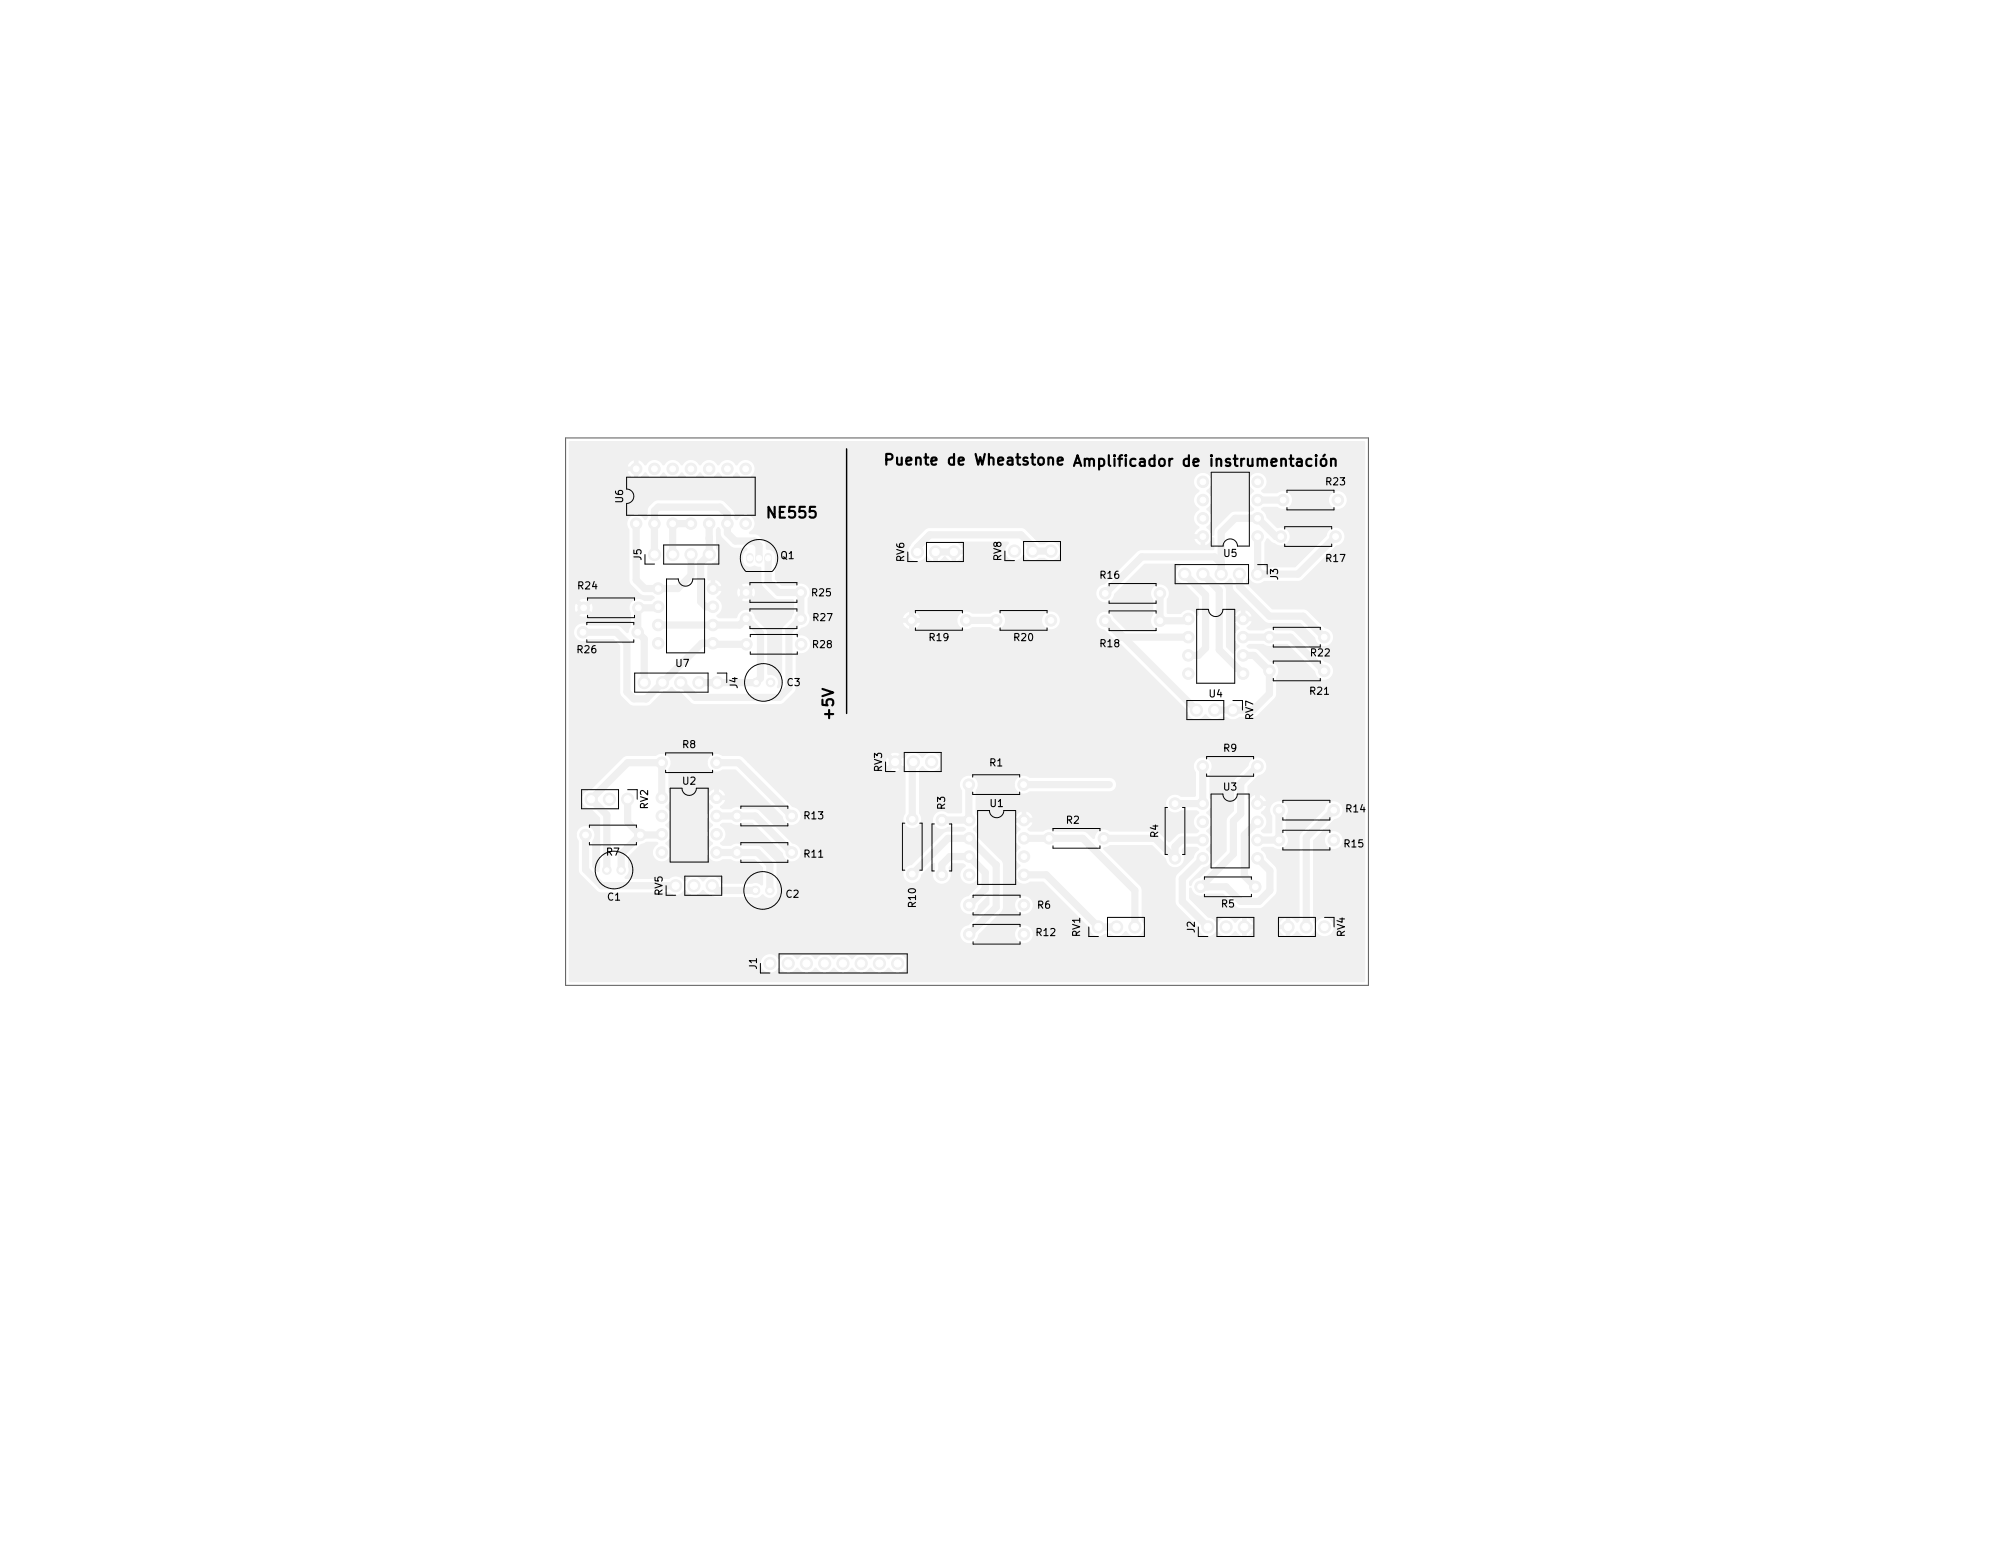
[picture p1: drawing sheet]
<svg xmlns="http://www.w3.org/2000/svg" width="279mm" height="216mm" viewBox="0 0 279 216" stroke-linecap="round" stroke-linejoin="round" font-family="sans-serif">
<defs><g id="words">
<g font-size="2.1">
<text x="124.4" y="64.8">Puente de Wheatstone</text>
<text x="151.5" y="64.9">Amplificador de instrumentación</text>
<text x="107" y="72.1">NE555</text>
<text x="116.1" y="99.9" transform="rotate(-90 116.1 99.9)">+5V</text>
</g>
<g font-size="1.4">
<text x="86.7" y="70" transform="rotate(-90 86.7 70)">U6</text>
<text x="184.7" y="67.5">R23</text>
<text x="89.3" y="78" transform="rotate(-90 89.3 78)">J5</text>
<text x="108.7" y="77.8">Q1</text>
<text x="170.4" y="77.5">U5</text>
<text x="80.5" y="82">R24</text>
<text x="113.1" y="83">R25</text>
<text x="125.9" y="78.2" transform="rotate(-90 125.9 78.2)">RV6</text>
<text x="139.4" y="78.1" transform="rotate(-90 139.4 78.1)">RV8</text>
<text x="153.2" y="80.6">R16</text>
<text x="177.9" y="80.7" transform="rotate(-90 177.9 80.7)">J3</text>
<text x="184.7" y="78.2">R17</text>
<text x="113.3" y="86.5">R27</text>
<text x="129.4" y="89.2">R19</text>
<text x="141.2" y="89.2">R20</text>
<text x="80.4" y="90.9">R26</text>
<text x="94.1" y="92.8">U7</text>
<text x="102.7" y="95.8" transform="rotate(-90 102.7 95.8)">J4</text>
<text x="109.6" y="95.5">C3</text>
<text x="113.2" y="90.2">R28</text>
<text x="153.2" y="90.1">R18</text>
<text x="182.5" y="91.4">R22</text>
<text x="168.4" y="97.1">U4</text>
<text x="174.5" y="100.2" transform="rotate(-90 174.5 100.2)">RV7</text>
<text x="182.4" y="96.7">R21</text>
<text x="95" y="104.1">R8</text>
<text x="122.8" y="107.4" transform="rotate(-90 122.8 107.4)">RV3</text>
<text x="137.8" y="106.7">R1</text>
<text x="170.4" y="104.6">R9</text>
<text x="90.2" y="112.6" transform="rotate(-90 90.2 112.6)">RV2</text>
<text x="95.1" y="109.2">U2</text>
<text x="131.6" y="112.7" transform="rotate(-90 131.6 112.7)">R3</text>
<text x="137.9" y="112.3">U1</text>
<text x="170.4" y="110">U3</text>
<text x="187.4" y="113.1">R14</text>
<text x="84.4" y="119.1">R7</text>
<text x="112" y="114">R13</text>
<text x="112" y="119.4">R11</text>
<text x="148.5" y="114.7">R2</text>
<text x="161.2" y="116.6" transform="rotate(-90 161.2 116.6)">R4</text>
<text x="187.2" y="117.9">R15</text>
<text x="84.6" y="125.4">C1</text>
<text x="92.2" y="124.6" transform="rotate(-90 92.2 124.6)">RV5</text>
<text x="109.4" y="125">C2</text>
<text x="127.5" y="126.2" transform="rotate(-90 127.5 126.2)">R10</text>
<text x="144.3" y="130.3">R12</text>
<text x="144.4" y="126.5">R6</text>
<text x="150.4" y="130.4" transform="rotate(-90 150.4 130.4)">RV1</text>
<text x="166.3" y="129.8" transform="rotate(-90 166.3 129.8)">J2</text>
<text x="170.1" y="126.3">R5</text>
<text x="187.2" y="130.4" transform="rotate(-90 187.2 130.4)">RV4</text>
<text x="105.4" y="134.9" transform="rotate(-90 105.4 134.9)">J1</text>
</g>
</g></defs>
<g fill="#f0f0f0" stroke="#f0f0f0" stroke-width=".14">
<path d="M79.3 61.5h37.5v40l-37.5 .1-.1-13.6h.6a1.33 1.33 0 0 0 .8 1.2 1.33 1.33 0 0 0 1.4-.2h3.3l.9 .9 .1 6.6 .3 .5 .9 1 .3 .2 .4 .1 2.2-.1 1.9-1.8 .6-.2 .6-.5 .5 .4 .7 .3 1.4 1.4 .5 .3h11.9l.4-.1 1.6-1.5 .3-.6v-4.9l.2-.1a1.32 1.32 0 0 0 1.8-1.2 1.32 1.32 0 0 0-1.9-1.2l-.1-.1 .1-.2 .8-.8a1.34 1.34 0 0 0 .8-2.1v-2a1.33 1.33 0 0 0-.1-1.8 1.33 1.33 0 0 0-1.8 0l-1.8-.1-.8-.8v-3.3a1.22 1.22 0 0 0-1.3-.9v-.6l-.2-.4-.8-.8-.5-.3h-.8l-.1-.2a1.32 1.32 0 0 0 .4-2.1 1.32 1.32 0 0 0-2.1 .3h-.1l-.2-.2v-.7l-.3-.5-1.2-1.1-.6-.2h-8.8l-.5 .2-.6 .7-.2 .4v1.1l-.2 .3h-.1a1.33 1.33 0 0 0-2-.5 1.33 1.33 0 0 0-.2 2v7.3l.2 .4 1.4 1.3 .3 .1h1.2l.3 .2a.16 .16 0 0 1 .1 .2 .16 .16 0 0 1-.2 .1l-.3 .2h-.8a1.33 1.33 0 0 0-1.8 0 1.33 1.33 0 0 0-.3 1.7l.1 1.8-.4 1-1-.9-.4-.2h-4a1.34 1.34 0 0 0-2.1 .6l-.1 .4h-.6v-2.3h1.3a1.24 1.24 0 0 0 1.5 0l-.7-.7-.8 .7h-1.3v-1.1h.7l.3 .7 .7-.7h.7l.7 .7a1.22 1.22 0 0 0 .1-1.4l-.8 .7h-.7l-.7-.7-.3 .7h-.7v-1.1h1.3l.8 .7 .7-.7a1.22 1.22 0 0 0-1.5 0h-1.3v-18h8.1l.3 .6 .3 .3 .4 .1h.7l.4-.2 .3-.4a.14 .14 0 0 1 .1-.1 .14 .14 0 0 1 .2 .1 1.38 1.38 0 0 0 2.4-.1 1.43 1.43 0 0 0 2.5 0 1.43 1.43 0 0 0 2.6 0 1.43 1.43 0 0 0 2.5 0 1.43 1.43 0 0 0 2.5 0 1.33 1.33 0 0 0 2.2 .4 1.33 1.33 0 0 0-.5-2.2 1.47 1.47 0 0 0-1.7 .7 1.43 1.43 0 0 0-2.5 0 1.43 1.43 0 0 0-2.5 0 1.43 1.43 0 0 0-2.6 0 1.43 1.43 0 0 0-2.5 0 1.43 1.43 0 0 0-2.6 0l-.4-.4-.6-.3v2.5h-.5v-1h-9.1v-.5h9.1v-1l-.6 .3-.3 .3-.1 .4h-8.1z"/>
<path d="M99.9 73.5h.2l.1 .2 .1 .7 .1 .4 1.4 1.3 .4 .2 1.8 .1-.6 .7v1a1.04 1.04 0 0 0 1.6 .7l.9 .2 .1 2.4 1.7 1.8 .5 .3h2.1l.2 .1-.1 1.7-.2 .7-1.1 1.1-.3 .5v7.7l-.4 .4h-.2a1.27 1.27 0 0 0-.4-1.7l-.8-.1-.1-.1-.1-6-1.6-1.8a1.34 1.34 0 0 0-1.3-1.2 1.34 1.34 0 0 0-1.4 1.2h-2.4l-.2-.1a.13 .13 0 0 1-.1-.2 .13 .13 0 0 1 .1-.1 1.31 1.31 0 0 0 .3-2h2.9a1.24 1.24 0 0 0 1.5-.1l-.7-.7-.8 .8h-2.9l-.2-.2a.16 .16 0 0 1-.2-.2 .16 .16 0 0 1 .1-.1l.5-.6h2.1l.3 .7 .7-.7h.7l.7 .7a1.27 1.27 0 0 0 0-1.4l-.7 .7h-.7l-.7-.7-.3 .7h-2.1l.1-.3h-1.4l-.1-.1v-.4h1.5l-.1-.3h2.7l.8 .7 .7-.7a1.22 1.22 0 0 0-1.5 0h-2.7l-.3-.5-.6-.3v1.1h-.5v-1.1l-.3 .1-.2-.1v-1.7l.4-.4a1.38 1.38 0 0 0 .8-2.3v-2.4z"/>
<path d="M116.9 61.5h73l.1 75-.1 .2h-110.5l-.2-.2v-2.4h26.6a1.36 1.36 0 0 0 1 1.3 1.36 1.36 0 0 0 1.6-.6h.1a1.37 1.37 0 0 0 2.4 0h.2a1.37 1.37 0 0 0 2.3 0h.2a1.37 1.37 0 0 0 2.4 0h.2a1.37 1.37 0 0 0 2.3 0h.2a1.37 1.37 0 0 0 2.4 0h.1a1.37 1.37 0 0 0 2.4 0h.2a1.37 1.37 0 0 0 2.1 .3 1.37 1.37 0 0 0-.1-2.1 1.37 1.37 0 0 0-2.1 .5l-.1-.1a1.39 1.39 0 0 0-2.4 .1l-.1-.1a1.39 1.39 0 0 0-2.4 .1l-.2-.1a1.39 1.39 0 0 0-2.4 .1l-.1-.1a1.39 1.39 0 0 0-2.4 .1l-.1-.1a1.39 1.39 0 0 0-2.5 .1l-.1-.1a1.39 1.39 0 0 0-2.4 .1l-.1-.1a1.36 1.36 0 0 0-1.5-.6 1.36 1.36 0 0 0-1.1 1.3h-26.6v-17.9h1l.1 .5 .2 .4v3.9l.1 .4 .2 .4 2.4 2.3 .5 .2h9.4a1.4 1.4 0 0 0 2.1-.3h.2a1.37 1.37 0 0 0 2.4 0h.2a1.76 1.76 0 0 0 1.1 .7l.3 .2 .4 .1h4.9a1.18 1.18 0 0 0 1.4-.4l.2 .1a1.12 1.12 0 0 0 1.5 .2 1.12 1.12 0 0 0 .4-1.4v-1.8h17.5a1.32 1.32 0 0 0 1.3 1.3 1.32 1.32 0 0 0 1.3-1.2l1.7-1.6 .1 .1v.6a1.33 1.33 0 0 0 .1 1.8 1.33 1.33 0 0 0 1.8 0 1.33 1.33 0 0 0 .1-1.8l.1-.2 .5-.5h1.4l.3 .2-.1 .2a1.32 1.32 0 0 0-.3 2.1 1.32 1.32 0 0 0 2-.1l.2 .1-.1 .6-1.3 1.3a1.33 1.33 0 0 0-1.2 1.4 1.33 1.33 0 0 0 1.3 1.3 1.33 1.33 0 0 0 1.4-1.2l1.2-1.2h.2l-.1 1-2.8 2.8-.3 .1a1.32 1.32 0 0 0-.3 2.3 1.32 1.32 0 0 0 2.1-1l.1-.1h4.8a1.31 1.31 0 0 0 1.9 1.2 1.31 1.31 0 0 0 .2-2.2 1.31 1.31 0 0 0-2 .8l-.1 .2h-4.8l3.1-3.1 .2-.4v-.5h1.5l.1 .2a1.31 1.31 0 0 0 2 .8 1.31 1.31 0 0 0-.2-2.2 1.31 1.31 0 0 0-1.9 1.2h-1.5v-4.2h1.5l.1 .4a1.34 1.34 0 0 0 2.1 .6h1.9l6.2 6.3a1.42 1.42 0 0 0 .9 1.2 1.42 1.42 0 0 0 1.5-.3h.6l.4 .3a1.36 1.36 0 0 0 1.7-.6h.2a1.38 1.38 0 0 0 2 .4 1.38 1.38 0 0 0 .2-2v-4.1l-.2-.6-5.1-5.2v-.1l.9-.4h5.7l1.9 1.9a1.33 1.33 0 0 0 1.9 1.1 1.33 1.33 0 0 0 .5-2.1v-.3l.3-.3 1.7-.1 .2 .2a.17 .17 0 0 1 .1 .2 .17 .17 0 0 1-.2 .1 1.52 1.52 0 0 0-.6 1l-2.4 2.5-.1 .4v3.2l.1 .4 .2 .3 2.9 2.9a1.38 1.38 0 0 0 1 1.2 1.38 1.38 0 0 0 1.5-.6h.2a1.39 1.39 0 0 0 2.4 0h.1l.6 .6 .9 .1a1.3 1.3 0 0 0 1.1-1.1h3.4v.1a1.28 1.28 0 0 0 1.1 1l.7-.1 .8-.6a1.41 1.41 0 0 0 2.4 0h.2a1.37 1.37 0 0 0 2.1 .3 1.37 1.37 0 0 0-.1-2.1 1.37 1.37 0 0 0-2 .5h-.2l-.1-.3v-11v-.2h1.5a1.31 1.31 0 0 0 1.9 1.2 1.31 1.31 0 0 0 .2-2.2 1.31 1.31 0 0 0-2.1 .8v.2h-1.5l2.9-2.8 .3-.1a1.32 1.32 0 0 0 .3-2.3 1.32 1.32 0 0 0-2.1 1l-3.2 3.2-.2 .5-.1 11.7-.2 .3-.5-.5-.5-.2v2.7h-.5l-.1-1.1h-5.5v1.1h-.5v-1.6h6l.1-1.1a1.34 1.34 0 0 0-1.1 1.1h-3.4a1.29 1.29 0 0 0-1.1-1.1v1.1h-.5v-1.1l-.5 .2-.5 .5h-.1l-.3-.4a1.4 1.4 0 0 0-2.1 .4l-.6-.5-.7-.3-2.6-2.5v-1.4l.1-.1 .1 .1a1.34 1.34 0 0 0 2.2 .8h2.3l1.7 1.7 .5 .3h2.7l.6-.2 1.7-1.7 .3-.6-.1-3.2-1.3-1.4-.2-.6-.3-.3a.24 .24 0 0 1-.2-.2 .24 .24 0 0 1 0-.2l.2-.2h1.3a1.34 1.34 0 0 0 1.8 0 1.34 1.34 0 0 0 .1-1.8v-2.5a1.32 1.32 0 0 0-.2-1.8 1.32 1.32 0 0 0-1.8 .1 1.32 1.32 0 0 0-.1 1.8v2.2h-1.1l-.2-.1a.13 .13 0 0 1-.1-.1 .13 .13 0 0 1 .1-.2 1.33 1.33 0 0 0-.1-2.3v-.1l.6-.6 .1-.4h-1.4l-.1-.5h1.5a1.22 1.22 0 0 0-1-1v1h-.5v-1l-.4 .1-.5 .5-.2-.1v-1.7l1.6-1.4a1.32 1.32 0 0 0 1-1.5 1.32 1.32 0 0 0-1.3-1.1 1.32 1.32 0 0 0-1.3 1.2l-1.7 1.7-.3 .5v4l-.8 .9-.2 .4v4.4l-3.7 3.6-.7 .3-.3 .4-.2 .4h-.2v-.5l1.9-1.9 .4-.1a1.36 1.36 0 0 0 .9-1.2 1.36 1.36 0 0 0-.8-1.3l.1-.1a1.33 1.33 0 0 0-.1-2.4l.1-.2a1.31 1.31 0 0 0 0-2.2l-.1-.2 .1-.1a1.35 1.35 0 0 0 .3-2l.1-3.5a1.32 1.32 0 0 0-.2-1.8 1.32 1.32 0 0 0-1.8 .1 1.32 1.32 0 0 0-.1 1.8v3.2h-2a1.32 1.32 0 0 0-1.8 .2 1.32 1.32 0 0 0 .1 1.8 1.32 1.32 0 0 0 1.8 .1h2.1l.2 .1a.17 .17 0 0 1 .1 .2 .17 .17 0 0 1-.2 .1 1.33 1.33 0 0 0 .2 2.3v.1l-.3 .2-2.5 .1-1.4 1.2-1.2-1.2-.5-.3h-6.4a1.34 1.34 0 0 0-2.2 .5l-.1 .5h-.1l-.9-.8-.4-.2h-4a1.42 1.42 0 0 0-1.7 0h-1.8a.2 .2 0 0 1-.3-.2 .2 .2 0 0 1 .1-.2l.4-.3 .2-.6h-2.5l.2 .6 .4 .3a.16 .16 0 0 1 .1 .2 .16 .16 0 0 1-.2 .1 1.33 1.33 0 0 0 .2 2.3l-.1 .2a1.31 1.31 0 0 0 0 2.3l.1 .2-.6 .5-.2 .7h-1.5v-1.4l-.2-.6-3.2-3.2-.2-.6-.3-.3a.26 .26 0 0 1-.2-.4 1.31 1.31 0 0 0 .6-1.4h7.6a1.25 1.25 0 0 0-1-1v1h-.5v-1l-.6 .3-.3 .3-.1 .4h-5.1l-.3-.7v-3.1l.2-.4 .1-.5h5a1.34 1.34 0 0 0 .8 1.2 1.34 1.34 0 0 0 1.4-.2h11.1a1.01 1.01 0 0 0 .9-1 1.01 1.01 0 0 0-.9-1h-11.2a1.31 1.31 0 0 0-1.4-.2 1.31 1.31 0 0 0-.7 1.2h-5v-.2a1.32 1.32 0 0 0-1.9-1 1.32 1.32 0 0 0-.4 2.1l-.1 3h-1.9a1.32 1.32 0 0 0-1.8 .2 1.32 1.32 0 0 0 .1 1.8 1.32 1.32 0 0 0 1.8 .1h2.1l.2 .1a.24 .24 0 0 1 0 .3 .24 .24 0 0 1-.2 .1h-2.1l-.6 .2-4.5 4.4-.6 .2-.3 .3-.2 .4-.1 .5h-17.5v-1.4l-.2-.5-1.8-1.8-.5-.3h-2.2a1.42 1.42 0 0 0-1.8 0l-1.1-.1a.24 .24 0 0 1-.2-.3 1.33 1.33 0 0 0-.1-2.4v-.1l.3-.2h1.1a1.42 1.42 0 0 0 1.8 0h1.2l4.2 4.2a1.33 1.33 0 0 0 1.3 1.2 1.33 1.33 0 0 0 1.3-1.3 1.33 1.33 0 0 0-1.2-1.4l-4.6-4.5-.6-.2h-1.7a1.36 1.36 0 0 0-1.7 0h-1.1a.22 .22 0 0 1-.2-.2 .22 .22 0 0 1 0-.2l.4-.3 .2-.6h-2.5l.2 .6 .4 .3a.14 .14 0 0 1 .1 .1 .14 .14 0 0 1-.1 .2 1.33 1.33 0 0 0 .1 2.3l-.1 .2a1.31 1.31 0 0 0 0 2.3 .15 .15 0 0 1 .1 .1 .15 .15 0 0 1-.2 .2 1.32 1.32 0 0 0-.3 1.9 1.32 1.32 0 0 0 1.9 .2h1.2a1.36 1.36 0 0 0 1.7 0h1.6l1 1.1 .1 2.3-.2 .1a1.19 1.19 0 0 0-1.3-.3h-4.1h-.2a1.38 1.38 0 0 0-1.2-1 1.38 1.38 0 0 0-1.3 .7l-.6-.5a1.4 1.4 0 0 0-1.9 .5l-.6-.5a1.43 1.43 0 0 0-1.7 .2h-6l-.1-.2a1.22 1.22 0 0 0 .5-1.4v-1.4l1.7-1.7 .8-.4 1.5 .1a.15 .15 0 0 1 .1 .1 .15 .15 0 0 1-.2 .2 1.32 1.32 0 0 0-.2 2 1.32 1.32 0 0 0 2-.2 1.32 1.32 0 0 0-.5-1.9l.1-.2a1.31 1.31 0 0 0 0-2.3l-.1-.1 .1-.2a1.31 1.31 0 0 0 0-2.3l-.1-.1 .1-.1a1.31 1.31 0 0 0 .6-1.4h7.6a1.25 1.25 0 0 0-1-1v1h-.5v-1l-.6 .2-.3 .4-.1 .4h-5.1l-.3-.6v-3.1l.3-.5v-.4h5l.1 .4a1.34 1.34 0 0 0 2.1 .6h1.8l6.5 6.5 .2 .5a1.32 1.32 0 0 0 2.2 .1 1.32 1.32 0 0 0-1-2l-5.1-5.1h18.7a1.29 1.29 0 0 0 1.5 0l-.8-.8-.7 .8h-18.7l-1.1-1.2h19.2l.2 .8 .7-.7h.8l.7 .7 .2-.1 .1 .1v6.4a1.32 1.32 0 0 0 .1 1.8 1.32 1.32 0 0 0 1.9 0 1.32 1.32 0 0 0 0-1.8v-6l.3-.4 .2-.1a1.37 1.37 0 0 0 2.1 .4 1.37 1.37 0 0 0-.1-2.1 1.37 1.37 0 0 0-2 .4h-.2a1.39 1.39 0 0 0-2.4 0l-.2-.1-.7 .8h-.8l-.7-.8-.2 .7h-19.2l-.7-.7-.4-.1h-2.4l-.4-.3h23.7l.7 .8 .8-.8a1.33 1.33 0 0 0-1.5 0h-23.7a1.31 1.31 0 0 0-1.8 1.3h-5v-.3a1.34 1.34 0 0 0-2.2-.7h-4.2l-.3 .3-4.5 4.4a1.38 1.38 0 0 0-1.3 1.4 1.38 1.38 0 0 0 1.4 1.3l1.2 1.3v6.7l-.1 .6-.2 .1-.7-.7v-3.5a1.32 1.32 0 0 0-.5-2.1 1.32 1.32 0 0 0-1.8 1.2h-1v-14.5l.1-.1h37.5v-15h8.8l.3 .6 .3 .3 .4 .1h.6a1.25 1.25 0 0 0 1-1h-1l-.1 1h-.5v-1h-9.8v-.2h16.4a1.33 1.33 0 0 0 .8 1.2 1.33 1.33 0 0 0 1.4-.2h2.5a1.31 1.31 0 0 0 1.4 .1 1.31 1.31 0 0 0 .7-1.1h5l.1 .4a1.31 1.31 0 0 0 1.4 .9 1.31 1.31 0 0 0 1.1-1.3h4.9l.2 .7 .3 .3 .8 .3 1.6 1.7 .6 .3 9.2 9.2a1.38 1.38 0 0 0 1 1.3 1.38 1.38 0 0 0 1.5-.7h.2a1.42 1.42 0 0 0 2.2 .4h.6a1.42 1.42 0 0 0 1.9 0h1.8l.6-.2 2.4-2.4 .3-.3v-.4v-2.3a1.36 1.36 0 0 0-.9-2.2l-1.7-1.7-.3-.2h-.9l-.1-.1a.16 .16 0 0 1-.2-.1 .16 .16 0 0 1 .1-.2l.2-.1h2a1.36 1.36 0 0 0 1.7 0h1.6l3.8 3.8 .2 .6a1.32 1.32 0 0 0 2.3 0 1.32 1.32 0 0 0-1.1-2l-4.2-4.2-.6-.2h-2a1.42 1.42 0 0 0-1.8 0h-1.9l-.2-.1a.14 .14 0 0 1-.1-.2 .14 .14 0 0 1 .1-.1l.4-.3 .2-.6h-2.5l.2 .6 .4 .3a.16 .16 0 0 1 .1 .2 .16 .16 0 0 1-.2 .1 1.39 1.39 0 0 0 .2 2.4l-.5 .4-.3 .5-1-.9v-4.1h3.6a1.25 1.25 0 0 0-1-1v1h-.5v-1l-.6 .3-.3 .3-.1 .4h-1.1v-3.7l-.2-.6a.21 .21 0 0 1 0-.4l.4-.2 .3-.4a.26 .26 0 0 1 .3 .3v.9l.2 .4 4.4 4.4 .6 .2h4.3l2 2a1.33 1.33 0 0 0 1.4 1.2 1.33 1.33 0 0 0 1.3-1.3 1.33 1.33 0 0 0-1.3-1.3l-2.6-2.6h-.4l-4.3-.1-3.5-3.5v-.4l.2-.2h.1a1.41 1.41 0 0 0 2.1 .3h4.7h.4l.3-.3 4.6-4.6 .6-.2a1.32 1.32 0 0 0 0-2.2 1.32 1.32 0 0 0-2 1l-4.3 4.3h-4.2v-3.4l.3-.5h.1l.5 .5 .4 .2a1.33 1.33 0 0 0 2.2-.8 1.33 1.33 0 0 0-1.8-1.5l-1.4-1.3-.2-.6-.4-.5a.16 .16 0 0 1-.2-.1 .16 .16 0 0 1 .1-.2l.3-.1h1.8a1.31 1.31 0 0 0 1.4 .2 1.31 1.31 0 0 0 .7-1.2h5l.1 .2a1.31 1.31 0 0 0 2 .9 1.31 1.31 0 0 0-.2-2.3 1.31 1.31 0 0 0-1.9 1.2h-5v-.2a1.34 1.34 0 0 0-2.2-.8h-1.7l-.3-.1a.13 .13 0 0 1-.1-.2 .13 .13 0 0 1 .1-.1 1.32 1.32 0 0 0 .3-2 1.32 1.32 0 0 0-2 .1 1.32 1.32 0 0 0 .5 2v.1a1.39 1.39 0 0 0-.7 1.2 1.39 1.39 0 0 0 .7 1.3l-.3 .2h-2.3l-.5 .2-2.2 2.2-.3 1h-.1l-.2-.5-.6-.5v-.2a1.39 1.39 0 0 0 0-2.4 1.43 1.43 0 0 0 0-2.6 1.34 1.34 0 0 0 .5-2 1.34 1.34 0 0 0-2-.1 1.44 1.44 0 0 0 .4 2.1 1.43 1.43 0 0 0 0 2.6l-.1 .1a1.38 1.38 0 0 0 .1 2.4l-.4 .4-.3 .6 1.5 .1v1.5a1.31 1.31 0 0 0 1.1-1.1h.1l.1 .1v1.4l-.1 .1h-9.9l-.4 .1-.4 .2-4.4 4.5-.4 .1a1.32 1.32 0 0 0-.3 2.3 1.32 1.32 0 0 0 2.1-1l4.2-4.2h4.7l.2 .1-.1 .2a1.38 1.38 0 0 0-.6 1.5 1.38 1.38 0 0 0 1.3 1l1.9 2v2.2l-.1 .1-.1-.1a1.31 1.31 0 0 0-2.2-.2l-1.9 .1v-2a1.32 1.32 0 0 0-.2-1.8 1.32 1.32 0 0 0-1.8 .1 1.32 1.32 0 0 0 0 1.8l-.1 2.1a1.45 1.45 0 0 0 .3 2l-.1 .1h-3.7l-1.8-1.8a1.31 1.31 0 0 0-1.5-.8 1.31 1.31 0 0 0-1.1 1.3h-4.9a1.31 1.31 0 0 0-1.3-1.4 1.31 1.31 0 0 0-1.3 1.4h-5l-.1-.5a1.34 1.34 0 0 0-2.1-.5l-2.5-.1a1.31 1.31 0 0 0-1.4-.1 1.31 1.31 0 0 0-.7 1.2h-16.4v-.3h11.4a1.25 1.25 0 0 0-1.1-1v1h-.5v-1l-.6 .3-.2 .3-.2 .4h-8.8v-9.3h9.5a1.36 1.36 0 0 0 1 1.3 1.36 1.36 0 0 0 1.6-.6h.2l.4 .5 .5 .2 .8-.1 .7-.6 .7 .6 .8 .1a1.34 1.34 0 0 0 1.1-1.1h-1.1v1.1h-.5v-1.1h-2v1.1h-.5l.1-1.6h4l-.2-.6-.4-.4v-.1h6.8h.1l-.1 .2a1.36 1.36 0 0 0 .1 2.1 1.36 1.36 0 0 0 2-.4h.2a1.42 1.42 0 0 0 2.1 .3h.7a1.37 1.37 0 0 0 1.9-.1 1.37 1.37 0 0 0-.1-1.9 1.37 1.37 0 0 0-1.9 0h-.6l-.6-.7h22.1l.3 .5 .3 .3 .4 .2v-1h-23.1l-1.4-1.4-.5-.2h-12.8l-.3 .1-.3 .2-1.8 1.7-.5 .8-.2 .6h-9.5z"/>
<circle cx="134.9" cy="114.2" r=".8"/>
<circle cx="134.9" cy="116.7" r=".8"/>
<circle cx="134.9" cy="119.2" r=".8"/>
<circle cx="134.9" cy="121.8" r=".8"/>
<circle cx="142.6" cy="121.8" r=".8"/>
<circle cx="142.6" cy="119.2" r=".8"/>
<circle cx="142.6" cy="116.7" r=".8"/>
<circle cx="142.6" cy="114.2" r=".8"/>
<circle cx="131.1" cy="114.2" r=".8"/>
<circle cx="131.1" cy="121.8" r=".8"/>
<circle cx="167.4" cy="111.9" r=".8"/>
<circle cx="167.4" cy="114.4" r=".8"/>
<circle cx="167.4" cy="116.9" r=".8"/>
<circle cx="167.4" cy="119.5" r=".8"/>
<circle cx="175.1" cy="119.5" r=".8"/>
<circle cx="175.1" cy="116.9" r=".8"/>
<circle cx="175.1" cy="114.4" r=".8"/>
<circle cx="175.1" cy="111.9" r=".8"/>
<circle cx="163.6" cy="111.9" r=".8"/>
<circle cx="163.6" cy="119.5" r=".8"/>
<circle cx="185.9" cy="74.7" r=".8"/>
<circle cx="178.3" cy="74.7" r=".8"/>
<circle cx="94.1" cy="123.3" r=".85"/>
<circle cx="96.6" cy="123.3" r=".85"/>
<circle cx="99.1" cy="123.3" r=".85"/>
<circle cx="81.3" cy="84.6" r=".8"/>
<circle cx="88.9" cy="84.6" r=".8"/>
<circle cx="134.5" cy="86.4" r=".8"/>
<circle cx="126.9" cy="86.4" r=".8"/>
<circle cx="110.2" cy="113.6" r=".8"/>
<circle cx="102.6" cy="113.6" r=".8"/>
<circle cx="184.4" cy="129" r=".85"/>
<circle cx="181.8" cy="129" r=".85"/>
<circle cx="179.3" cy="129" r=".85"/>
<circle cx="124.6" cy="106.1" r=".85"/>
<circle cx="127.2" cy="106.1" r=".85"/>
<circle cx="129.7" cy="106.1" r=".85"/>
<circle cx="103.9" cy="82.5" r=".8"/>
<circle cx="111.5" cy="82.5" r=".8"/>
<circle cx="105.2" cy="124" r=".6"/>
<circle cx="107.2" cy="124" r=".6"/>
<circle cx="134.9" cy="130" r=".8"/>
<circle cx="142.5" cy="130" r=".8"/>
<circle cx="92.1" cy="111" r=".8"/>
<circle cx="92.1" cy="113.6" r=".8"/>
<circle cx="92.1" cy="116.1" r=".8"/>
<circle cx="92.1" cy="118.7" r=".8"/>
<circle cx="99.8" cy="118.7" r=".8"/>
<circle cx="99.8" cy="116.1" r=".8"/>
<circle cx="99.8" cy="113.6" r=".8"/>
<circle cx="99.8" cy="111" r=".8"/>
<circle cx="171.6" cy="98.8" r=".85"/>
<circle cx="169.1" cy="98.8" r=".85"/>
<circle cx="166.6" cy="98.8" r=".85"/>
<circle cx="146.3" cy="86.4" r=".8"/>
<circle cx="138.7" cy="86.4" r=".8"/>
<circle cx="107.2" cy="134.1" r=".85"/>
<circle cx="109.7" cy="134.1" r=".85"/>
<circle cx="112.3" cy="134.1" r=".85"/>
<circle cx="114.8" cy="134.1" r=".85"/>
<circle cx="117.3" cy="134.1" r=".85"/>
<circle cx="119.9" cy="134.1" r=".85"/>
<circle cx="122.4" cy="134.1" r=".85"/>
<circle cx="125" cy="134.1" r=".85"/>
<circle cx="88.6" cy="72.9" r=".8"/>
<circle cx="91.1" cy="72.9" r=".8"/>
<circle cx="93.6" cy="72.9" r=".8"/>
<circle cx="96.2" cy="72.9" r=".8"/>
<circle cx="98.7" cy="72.9" r=".8"/>
<circle cx="101.3" cy="72.9" r=".8"/>
<circle cx="103.8" cy="72.9" r=".8"/>
<circle cx="103.8" cy="65.3" r=".8"/>
<circle cx="101.3" cy="65.3" r=".8"/>
<circle cx="98.7" cy="65.3" r=".8"/>
<circle cx="96.2" cy="65.3" r=".8"/>
<circle cx="93.6" cy="65.3" r=".8"/>
<circle cx="91.1" cy="65.3" r=".8"/>
<circle cx="88.6" cy="65.3" r=".8"/>
<circle cx="99.8" cy="95" r=".85"/>
<circle cx="97.3" cy="95" r=".85"/>
<circle cx="94.8" cy="95" r=".85"/>
<circle cx="92.2" cy="95" r=".85"/>
<circle cx="89.7" cy="95" r=".85"/>
<circle cx="127" cy="121.7" r=".8"/>
<circle cx="127" cy="114" r=".8"/>
<circle cx="174.8" cy="123.4" r=".8"/>
<circle cx="167.1" cy="123.4" r=".8"/>
<circle cx="165.4" cy="86.2" r=".8"/>
<circle cx="165.4" cy="88.7" r=".8"/>
<circle cx="165.4" cy="91.2" r=".8"/>
<circle cx="165.4" cy="93.8" r=".8"/>
<circle cx="173.1" cy="93.8" r=".8"/>
<circle cx="173.1" cy="91.2" r=".8"/>
<circle cx="173.1" cy="88.7" r=".8"/>
<circle cx="173.1" cy="86.2" r=".8"/>
<circle cx="86.5" cy="121.1" r=".6"/>
<circle cx="84.5" cy="121.1" r=".6"/>
<circle cx="89.1" cy="116.2" r=".8"/>
<circle cx="81.5" cy="116.2" r=".8"/>
<circle cx="161.5" cy="86.4" r=".8"/>
<circle cx="153.9" cy="86.4" r=".8"/>
<circle cx="134.9" cy="126" r=".8"/>
<circle cx="142.5" cy="126" r=".8"/>
<circle cx="178.1" cy="116.9" r=".8"/>
<circle cx="185.7" cy="116.9" r=".8"/>
<circle cx="91.1" cy="77.2" r=".85"/>
<circle cx="93.7" cy="77.2" r=".85"/>
<circle cx="96.2" cy="77.2" r=".85"/>
<circle cx="98.7" cy="77.2" r=".85"/>
<circle cx="88.8" cy="88" r=".8"/>
<circle cx="81.2" cy="88" r=".8"/>
<circle cx="176.7" cy="88.7" r=".8"/>
<circle cx="184.3" cy="88.7" r=".8"/>
<circle cx="111.5" cy="86.1" r=".8"/>
<circle cx="103.9" cy="86.1" r=".8"/>
<circle cx="99.7" cy="106.2" r=".8"/>
<circle cx="92.1" cy="106.2" r=".8"/>
<circle cx="176.7" cy="93.4" r=".8"/>
<circle cx="184.3" cy="93.4" r=".8"/>
<circle cx="110.2" cy="118.7" r=".8"/>
<circle cx="102.6" cy="118.7" r=".8"/>
<circle cx="87.4" cy="111.3" r=".85"/>
<circle cx="84.8" cy="111.3" r=".85"/>
<circle cx="82.3" cy="111.3" r=".85"/>
<circle cx="161.5" cy="82.6" r=".8"/>
<circle cx="153.9" cy="82.6" r=".8"/>
<circle cx="167.5" cy="74.7" r=".8"/>
<circle cx="167.5" cy="72.1" r=".8"/>
<circle cx="167.5" cy="69.6" r=".8"/>
<circle cx="167.5" cy="67.1" r=".8"/>
<circle cx="175.1" cy="67.1" r=".8"/>
<circle cx="175.1" cy="69.6" r=".8"/>
<circle cx="175.1" cy="72.1" r=".8"/>
<circle cx="175.1" cy="74.7" r=".8"/>
<circle cx="105.3" cy="95" r=".6"/>
<circle cx="107.3" cy="95" r=".6"/>
<circle cx="175.1" cy="79.9" r=".85"/>
<circle cx="172.5" cy="79.9" r=".85"/>
<circle cx="170" cy="79.9" r=".85"/>
<circle cx="167.5" cy="79.9" r=".85"/>
<circle cx="164.9" cy="79.9" r=".85"/>
<circle cx="127.7" cy="76.8" r=".85"/>
<circle cx="130.2" cy="76.8" r=".85"/>
<circle cx="132.8" cy="76.8" r=".85"/>
<circle cx="168.1" cy="129" r=".85"/>
<circle cx="170.7" cy="129" r=".85"/>
<circle cx="173.2" cy="129" r=".85"/>
<circle cx="91.6" cy="81.9" r=".8"/>
<circle cx="91.6" cy="84.5" r=".8"/>
<circle cx="91.6" cy="87" r=".8"/>
<circle cx="91.6" cy="89.5" r=".8"/>
<circle cx="99.2" cy="89.5" r=".8"/>
<circle cx="99.2" cy="87" r=".8"/>
<circle cx="99.2" cy="84.5" r=".8"/>
<circle cx="99.2" cy="81.9" r=".8"/>
<circle cx="175.1" cy="106.7" r=".8"/>
<circle cx="167.4" cy="106.7" r=".8"/>
<circle cx="103.9" cy="89.7" r=".8"/>
<circle cx="111.5" cy="89.7" r=".8"/>
<circle cx="153.7" cy="116.7" r=".8"/>
<circle cx="146" cy="116.7" r=".8"/>
<circle cx="152.9" cy="129" r=".85"/>
<circle cx="155.4" cy="129" r=".85"/>
<circle cx="158" cy="129" r=".85"/>
<circle cx="141.2" cy="76.7" r=".85"/>
<circle cx="143.8" cy="76.7" r=".85"/>
<circle cx="146.3" cy="76.7" r=".85"/>
<circle cx="185.7" cy="112.8" r=".8"/>
<circle cx="178.1" cy="112.8" r=".8"/>
<circle cx="178.6" cy="69.6" r=".8"/>
<circle cx="186.2" cy="69.6" r=".8"/>
<circle cx="142.5" cy="109.2" r=".8"/>
<circle cx="134.9" cy="109.2" r=".8"/>
</g>
<path d="M104.4 77.5v.4M105.7 77.5v.4M106.9 77.5v.4" fill="none" stroke="#f0f0f0" stroke-width="1.1"/>
<g fill="none" stroke="#f0f0f0" stroke-width="1">
<path d="M88.6 72.9v7.8l1.1 1.2h4.7l1.8-1.8v-2.9M91.2 77.2h-.1v-6.1l.5-.5h8.6l1.1 1v2.6l1.1 1.1h2.6l.7 .7v1.7M96.2 72.9h-2.6l.1 4.3M98.7 75h.1M98.7 72.9v4.3l-1.2 1.2v5.3l.8 .8h.9M101.3 72.9h.1M106.9 77.7v3.3l1.5 1.5h3.1v3.6M130.2 76.8h2.6M146.3 76.7h-2.5v-.6l-1.7-1.7h-12.7l-1.7 1.8v.6M164.9 79.9l2.9 2.9v7.4l-1 1h-1.4M167.5 79.9l2.2 2.3v8.3l3.4 3.3M170 78.4l-.9-.9h-10.2l-5 5.1"/>
<path d="M172.5 79.9v1.7l4.2 4.2h4.7l2.9 2.9M175.1 69.6h3.5M175.1 74.7v5.2h5.6l5.2-5.2M178.3 74.7h-.7l-2.5-2.6h-3.2l-1.9 2v5.8M81.2 88h4.6l1.5 1.5v6.8l.9 1h1.8M90 97.3h.1M91.6 87h11.4l.9-.9 2 2v6.3l-.7 .6h-7.9M91.6 84.5l-.1 .1h-2.6l-.1 .1v3.3l.9 .9v6.1M91.6 81.8v.1M103.9 89.7h-4.5l-.2-.2h-1.5l-7.7 7.8M111.6 86l-1.8 1.8v7.9l-1.3 1.4h-11.7l-2-2.1M138.6 86.3l.1 .1h-4.2"/>
<path d="M161.5 82.6v3.8h3.7l.2-.2M165.4 86.1v.1M165.4 88.7h-9.3l-2.2-2.3h.2l12.5 12.4M173.1 88.7h6.5l4.7 4.7M173.1 91.2h1.5l2.1 2.2v3.2l-2.3 2.2h-5.3M81.5 116.2v4.9l2.3 2.2h10.3M87.4 111.3v3.2l1.7 1.7M89.1 116.2l-2.6 2.7v2.2M92.1 111v-4.8h-4.7l-5.1 5.1 2.2 2.1v7.7M92.1 116.1l-.1 .1h-2.9M99.7 106.2h3.1l7.4 7.4M99.8 118.7h5.7l1.7 1.7v3.6"/>
<path d="M99.8 113.6h5.3l5.1 5.1M127.2 106.1l-.2 .1v7.8M134.9 109.2v5h-3.8M142.5 109.2h11.9M142.6 116.7h8.1l7.3 7.3v5M153.7 116.7h7.1l2.8 2.8v-1.6l.9-1h2.9M167.4 119.5l-2.8 2.8v3.2l3.5 3.5M167.4 106.7v5.2h-3.8M175.1 106.7l-2.4 2.3v4.3l-1 1v4.6l-4.6 4.5h3.6l2 2.1h2.6l1.5-1.5v-2.8l-1.7-1.7-.2 .1M175.1 114.4l-1.9 1.8v5.7l1.6 1.5M178.1 112.8v4.1h-3M185.7 112.8l-3.9 3.8v12.4"/>
<path d="M99.1 123.3l.7 .7h5.4M127 121.7l5-5h2.9l3.8 3.7v5.9l-3.8 3.7M131.1 121.8v-1.5l1.1-1.1h2.7l2.3 2.3v2.2l-2.3 2.3M142.6 121.8h3.1l7.2 7.2h2.5"/>
</g>
<g fill="#fff" stroke="#fff" stroke-width=".14">
<circle cx="134.9" cy="114.2" r=".4"/>
<circle cx="134.9" cy="116.7" r=".4"/>
<circle cx="134.9" cy="119.2" r=".4"/>
<circle cx="134.9" cy="121.8" r=".4"/>
<circle cx="142.6" cy="121.8" r=".4"/>
<circle cx="142.6" cy="119.2" r=".4"/>
<circle cx="142.6" cy="116.7" r=".4"/>
<circle cx="142.6" cy="114.2" r=".4"/>
<circle cx="131.1" cy="114.2" r=".4"/>
<circle cx="131.1" cy="121.8" r=".4"/>
<circle cx="167.4" cy="111.9" r=".4"/>
<circle cx="167.4" cy="114.4" r=".4"/>
<circle cx="167.4" cy="116.9" r=".4"/>
<circle cx="167.4" cy="119.5" r=".4"/>
<circle cx="175.1" cy="119.5" r=".4"/>
<circle cx="175.1" cy="116.9" r=".4"/>
<circle cx="175.1" cy="114.4" r=".4"/>
<circle cx="175.1" cy="111.9" r=".4"/>
<circle cx="163.6" cy="111.9" r=".4"/>
<circle cx="163.6" cy="119.5" r=".4"/>
<circle cx="185.9" cy="74.7" r=".4"/>
<circle cx="178.3" cy="74.7" r=".4"/>
<circle cx="94.1" cy="123.3" r=".5"/>
<circle cx="96.6" cy="123.3" r=".5"/>
<circle cx="99.1" cy="123.3" r=".5"/>
<circle cx="81.3" cy="84.6" r=".4"/>
<circle cx="88.9" cy="84.6" r=".4"/>
<circle cx="134.5" cy="86.4" r=".4"/>
<circle cx="126.9" cy="86.4" r=".4"/>
<circle cx="110.2" cy="113.6" r=".4"/>
<circle cx="102.6" cy="113.6" r=".4"/>
<circle cx="184.4" cy="129" r=".5"/>
<circle cx="181.8" cy="129" r=".5"/>
<circle cx="179.3" cy="129" r=".5"/>
<circle cx="124.6" cy="106.1" r=".5"/>
<circle cx="127.2" cy="106.1" r=".5"/>
<circle cx="129.7" cy="106.1" r=".5"/>
<circle cx="103.9" cy="82.5" r=".4"/>
<circle cx="111.5" cy="82.5" r=".4"/>
<circle cx="105.2" cy="124" r=".3"/>
<circle cx="107.2" cy="124" r=".3"/>
<circle cx="134.9" cy="130" r=".4"/>
<circle cx="142.5" cy="130" r=".4"/>
<circle cx="92.1" cy="111" r=".4"/>
<circle cx="92.1" cy="113.6" r=".4"/>
<circle cx="92.1" cy="116.1" r=".4"/>
<circle cx="92.1" cy="118.7" r=".4"/>
<circle cx="99.8" cy="118.7" r=".4"/>
<circle cx="99.8" cy="116.1" r=".4"/>
<circle cx="99.8" cy="113.6" r=".4"/>
<circle cx="99.8" cy="111" r=".4"/>
<circle cx="171.6" cy="98.8" r=".5"/>
<circle cx="169.1" cy="98.8" r=".5"/>
<circle cx="166.6" cy="98.8" r=".5"/>
<circle cx="146.3" cy="86.4" r=".4"/>
<circle cx="138.7" cy="86.4" r=".4"/>
<circle cx="107.2" cy="134.1" r=".5"/>
<circle cx="109.7" cy="134.1" r=".5"/>
<circle cx="112.3" cy="134.1" r=".5"/>
<circle cx="114.8" cy="134.1" r=".5"/>
<circle cx="117.3" cy="134.1" r=".5"/>
<circle cx="119.9" cy="134.1" r=".5"/>
<circle cx="122.4" cy="134.1" r=".5"/>
<circle cx="125" cy="134.1" r=".5"/>
<circle cx="88.6" cy="72.9" r=".4"/>
<circle cx="91.1" cy="72.9" r=".4"/>
<circle cx="93.6" cy="72.9" r=".4"/>
<circle cx="96.2" cy="72.9" r=".4"/>
<circle cx="98.7" cy="72.9" r=".4"/>
<circle cx="101.3" cy="72.9" r=".4"/>
<circle cx="103.8" cy="72.9" r=".4"/>
<circle cx="103.8" cy="65.3" r=".4"/>
<circle cx="101.3" cy="65.3" r=".4"/>
<circle cx="98.7" cy="65.3" r=".4"/>
<circle cx="96.2" cy="65.3" r=".4"/>
<circle cx="93.6" cy="65.3" r=".4"/>
<circle cx="91.1" cy="65.3" r=".4"/>
<circle cx="88.6" cy="65.3" r=".4"/>
<circle cx="99.8" cy="95" r=".5"/>
<circle cx="97.3" cy="95" r=".5"/>
<circle cx="94.8" cy="95" r=".5"/>
<circle cx="92.2" cy="95" r=".5"/>
<circle cx="89.7" cy="95" r=".5"/>
<circle cx="127" cy="121.7" r=".4"/>
<circle cx="127" cy="114" r=".4"/>
<circle cx="174.8" cy="123.4" r=".4"/>
<circle cx="167.1" cy="123.4" r=".4"/>
<circle cx="165.4" cy="86.2" r=".4"/>
<circle cx="165.4" cy="88.7" r=".4"/>
<circle cx="165.4" cy="91.2" r=".4"/>
<circle cx="165.4" cy="93.8" r=".4"/>
<circle cx="173.1" cy="93.8" r=".4"/>
<circle cx="173.1" cy="91.2" r=".4"/>
<circle cx="173.1" cy="88.7" r=".4"/>
<circle cx="173.1" cy="86.2" r=".4"/>
<circle cx="86.5" cy="121.1" r=".3"/>
<circle cx="84.5" cy="121.1" r=".3"/>
<circle cx="104.4" cy="77.7" r=".37"/>
<circle cx="105.7" cy="77.7" r=".37"/>
<circle cx="106.9" cy="77.7" r=".37"/>
<circle cx="89.1" cy="116.2" r=".4"/>
<circle cx="81.5" cy="116.2" r=".4"/>
<circle cx="161.5" cy="86.4" r=".4"/>
<circle cx="153.9" cy="86.4" r=".4"/>
<circle cx="134.9" cy="126" r=".4"/>
<circle cx="142.5" cy="126" r=".4"/>
<circle cx="178.1" cy="116.9" r=".4"/>
<circle cx="185.7" cy="116.9" r=".4"/>
<circle cx="91.1" cy="77.2" r=".5"/>
<circle cx="93.7" cy="77.2" r=".5"/>
<circle cx="96.2" cy="77.2" r=".5"/>
<circle cx="98.7" cy="77.2" r=".5"/>
<circle cx="88.8" cy="88" r=".4"/>
<circle cx="81.2" cy="88" r=".4"/>
<circle cx="176.7" cy="88.7" r=".4"/>
<circle cx="184.3" cy="88.7" r=".4"/>
<circle cx="111.5" cy="86.1" r=".4"/>
<circle cx="103.9" cy="86.1" r=".4"/>
<circle cx="99.7" cy="106.2" r=".4"/>
<circle cx="92.1" cy="106.2" r=".4"/>
<circle cx="176.7" cy="93.4" r=".4"/>
<circle cx="184.3" cy="93.4" r=".4"/>
<circle cx="110.2" cy="118.7" r=".4"/>
<circle cx="102.6" cy="118.7" r=".4"/>
<circle cx="87.4" cy="111.3" r=".5"/>
<circle cx="84.8" cy="111.3" r=".5"/>
<circle cx="82.3" cy="111.3" r=".5"/>
<circle cx="161.5" cy="82.6" r=".4"/>
<circle cx="153.9" cy="82.6" r=".4"/>
<circle cx="167.5" cy="74.7" r=".4"/>
<circle cx="167.5" cy="72.1" r=".4"/>
<circle cx="167.5" cy="69.6" r=".4"/>
<circle cx="167.5" cy="67.1" r=".4"/>
<circle cx="175.1" cy="67.1" r=".4"/>
<circle cx="175.1" cy="69.6" r=".4"/>
<circle cx="175.1" cy="72.1" r=".4"/>
<circle cx="175.1" cy="74.7" r=".4"/>
<circle cx="105.3" cy="95" r=".3"/>
<circle cx="107.3" cy="95" r=".3"/>
<circle cx="175.1" cy="79.9" r=".5"/>
<circle cx="172.5" cy="79.9" r=".5"/>
<circle cx="170" cy="79.9" r=".5"/>
<circle cx="167.5" cy="79.9" r=".5"/>
<circle cx="164.9" cy="79.9" r=".5"/>
<circle cx="127.7" cy="76.8" r=".5"/>
<circle cx="130.2" cy="76.8" r=".5"/>
<circle cx="132.8" cy="76.8" r=".5"/>
<circle cx="168.1" cy="129" r=".5"/>
<circle cx="170.7" cy="129" r=".5"/>
<circle cx="173.2" cy="129" r=".5"/>
<circle cx="91.6" cy="81.9" r=".4"/>
<circle cx="91.6" cy="84.5" r=".4"/>
<circle cx="91.6" cy="87" r=".4"/>
<circle cx="91.6" cy="89.5" r=".4"/>
<circle cx="99.2" cy="89.5" r=".4"/>
<circle cx="99.2" cy="87" r=".4"/>
<circle cx="99.2" cy="84.5" r=".4"/>
<circle cx="99.2" cy="81.9" r=".4"/>
<circle cx="175.1" cy="106.7" r=".4"/>
<circle cx="167.4" cy="106.7" r=".4"/>
<circle cx="103.9" cy="89.7" r=".4"/>
<circle cx="111.5" cy="89.7" r=".4"/>
<circle cx="153.7" cy="116.7" r=".4"/>
<circle cx="146" cy="116.7" r=".4"/>
<circle cx="152.9" cy="129" r=".5"/>
<circle cx="155.4" cy="129" r=".5"/>
<circle cx="158" cy="129" r=".5"/>
<circle cx="141.2" cy="76.7" r=".5"/>
<circle cx="143.8" cy="76.7" r=".5"/>
<circle cx="146.3" cy="76.7" r=".5"/>
<circle cx="185.7" cy="112.8" r=".4"/>
<circle cx="178.1" cy="112.8" r=".4"/>
<circle cx="178.6" cy="69.6" r=".4"/>
<circle cx="186.2" cy="69.6" r=".4"/>
<circle cx="142.5" cy="109.2" r=".4"/>
<circle cx="134.9" cy="109.2" r=".4"/>
</g>
<path d="M117.9 62.5v36.8" fill="none" stroke="#000" stroke-width=".2"/>
<path d="M123.4 64h.6a.41 .41 0 0 0 .3-.4 .41 .41 0 0 0-.3-.4h-.6v1.5M147.2 64.2l.8-.2-.1-.2-.4-.1-.3 .2 .1 .7 .2 .1 .4-.1M149.5 64.9l.5-1.5 .5 1.5M149.7 64.4h.7M185.3 64a.37 .37 0 0 1 .6 .1v.8M185.3 63.9v1" fill="none" stroke="#000" stroke-width=".3"/>
<g fill="none" stroke="#000" stroke-width=".14">
<path d="M87.2 66.4h17.9v5.3h-17.9v-1.6a1 1 0 0 0 1-1 1 1 0 0 0-1-1zM89.8 77.2v1.3h1.3M92.4 75.9h7.7v2.6h-7.7zM103.8 79.5a2.6 2.6 0 0 1 0-3.6 2.6 2.6 0 0 1 3.7 0 2.6 2.6 0 0 1 0 3.6M103.9 79.6h3.6M126.4 78.2h1.3M129 75.5h5.1v2.7h-5.1zM139.9 78h1.3M142.5 75.4h5.1v2.6h-5.1zM163.6 78.6h10.2v2.7h-10.2zM168.6 65.7h5.3v10.3h-1.6a1 1 0 0 0-1-1 1 1 0 0 0-1 1h-1.7zM175.1 78.6h1.3v1.3"/>
<path d="M178.8 73.6v-.3h6.6v.3M178.8 75.7v.4h6.6v-.4M179.2 68.6v-.4h6.5v.4M179.2 70.6v.4h6.5v-.4M81.7 87v-.4h6.5v.4M81.7 89.1v.3h6.5v-.3M81.8 83.6v-.4h6.5v.4M81.8 85.6v.4h6.5v-.4M88.4 93.7h10.2v2.7h-10.2zM92.8 80.6h1.6a1 1 0 0 0 1 1 1 1 0 0 0 1-1h1.7v10.3h-5.3zM99.8 93.7h1.4v1.3M104.4 81.4v-.3h6.5v.3"/>
<path d="M104.4 83.5v.3h6.5v-.3M104.4 85.1v-.3h6.5v.3M104.4 87.2v.3h6.5v-.3M104.5 88.6v-.3h6.5v.3M104.5 90.7v.4h6.5v-.4M127.4 85.3v-.3h6.6v.3M127.4 87.4v.3h6.6v-.3M139.2 87.4v.3h6.6v-.3M139.2 85.3v-.3h6.6v.3M154.4 81.6v-.4h6.5v.4M154.4 83.6v.4h6.5v-.4M154.4 85.4v-.4h6.5v.4"/>
<path d="M154.4 87.4v.4h6.5v-.4M165.2 97.5h5.2v2.7h-5.2zM166.6 84.8h1.6a1 1 0 0 0 1 1 1 1 0 0 0 1-1h1.7v10.3h-5.3zM171.6 97.5h1.4v1.3M177.3 87.7v-.4h6.5v.4M177.3 89.7v.4h6.5v-.4M177.3 92.4v-.4h6.5v.4M177.3 94.4v.4h6.5v-.4M81 109.9h5.1v2.7h-5.1zM82.1 115.2v-.3h6.5v.3M82.1 117.3v.3h6.5v-.3M87.4 109.9h1.3v1.4"/>
<path d="M92.7 105.1v-.3h6.5v.3M92.7 107.2v.3h6.5v-.3M93.3 109.7h1.6a1 1 0 0 0 1 1 1 1 0 0 0 1-1h1.7v10.3h-5.3zM103.1 112.5v-.3h6.6v.3M103.1 114.6v.4h6.6v-.4M103.1 117.6v-.3h6.6v.3M103.1 119.7v.3h6.6v-.3M123.3 107.4h1.3M125.9 104.7h5.1v2.7h-5.1zM126 114.6h-.4v6.5h.4M128 114.6h.4v6.5h-.4M130.1 114.7h-.4v6.5h.4"/>
<path d="M132.2 114.7h.3v6.5h-.3M135.4 108.2v-.4h6.6v.4M135.4 110.3v.3h6.6v-.3M136.1 112.8h1.6a1 1 0 0 0 1 1 1 1 0 0 0 1-1h1.7v10.3h-5.3zM146.6 115.7v-.4h6.5v.4M146.6 117.7v.4h6.5v-.4M162.5 112.4h-.3v6.5h.3M164.6 112.4h.3v6.5h-.3M168 105.6v-.3h6.5v.3M168 107.7v.4h6.5v-.4M168.6 110.5h1.6a1 1 0 0 0 1 1 1 1 0 0 0 1-1h1.7v10.3h-5.3zM178.6 111.7v-.3h6.5v.3"/>
<path d="M178.6 113.8v.3h6.5v-.3M178.6 115.9v-.3h6.5v.3M178.6 118v.3h6.5v-.3M92.7 124.6h1.4M95.3 122h5.2v2.6h-5.2zM105.9 134.1v1.3h1.3M108.5 132.8h17.8v2.6h-17.8zM135.5 124.9v-.3h6.5v.3M135.5 129v-.3h6.5v.3M135.5 127v.4h6.5v-.4M135.5 131.1v.3h6.5v-.3M151.6 129v1.4h1.3"/>
<path d="M154.2 127.7h5.1v2.7h-5.1zM166.8 129v1.4h1.3M167.7 124.5v.3h6.5v-.3M167.7 122.4v-.3h6.5v.3M169.4 127.7h5.2v2.7h-5.2zM178 127.7h5.1v2.7h-5.1zM184.4 127.7h1.3v1.3"/>
<circle cx="106.3" cy="95" r="2.62"/>
<circle cx="85.5" cy="121.1" r="2.62"/>
<circle cx="106.2" cy="124" r="2.62"/>
</g>
<path d="M78.7 61h111.8v76.2h-111.8z" fill="none" stroke="#575757" stroke-width=".14"/>
<use href="#words"/>
</svg>
